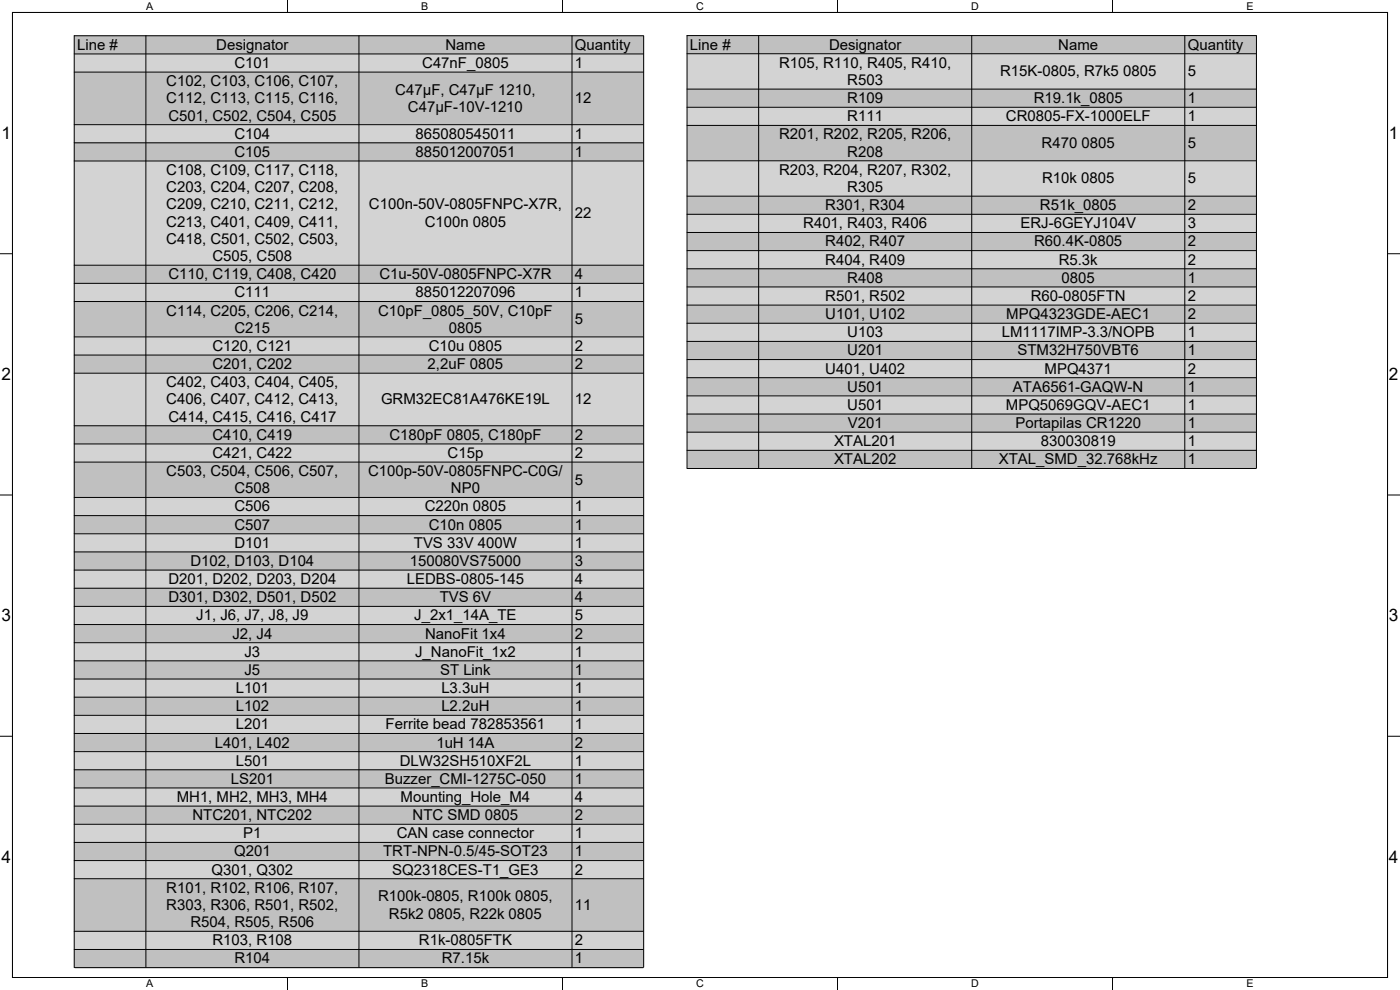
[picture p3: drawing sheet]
<svg xmlns="http://www.w3.org/2000/svg" width="297mm" height="210mm" viewBox="0 0 297 210" stroke-linecap="round" stroke-linejoin="round" font-family="sans-serif">
<g fill="none" stroke="#000" stroke-width=".21">
<path d="M2.6 2.6h291.8v204.8h-291.8zM61 0v2.6M119.3 0v2.6M177.7 0v2.6M236 0v2.6M0 53.8h2.6M294.4 53.8h2.6M0 105h2.6M294.4 105h2.6M0 156.2h2.6M294.4 156.2h2.6M61 207.4v2.6"/>
<path d="M119.3 207.4v2.6M177.7 207.4v2.6M236 207.4v2.6"/>
</g>
<path d="M15.7 7.6h120.8v3.8h-120.8z" fill="#c0c0c0"/>
<path d="M15.7 11.4h120.8v3.9h-120.8z" fill="#d3d3d3"/>
<path d="M15.7 15.3h120.8v11.1h-120.8z" fill="#c0c0c0"/>
<path d="M15.7 26.4h120.8v3.9h-120.8z" fill="#d3d3d3"/>
<path d="M15.7 30.3h120.8v3.8h-120.8z" fill="#c0c0c0"/>
<path d="M15.7 34.1h120.8v22.2h-120.8z" fill="#d3d3d3"/>
<path d="M15.7 56.3h120.8v3.8h-120.8z" fill="#c0c0c0"/>
<path d="M15.7 60.1h120.8v3.9h-120.8z" fill="#d3d3d3"/>
<path d="M15.7 64h120.8v7.5h-120.8z" fill="#c0c0c0"/>
<path d="M15.7 71.5h120.8v3.8h-120.8z" fill="#d3d3d3"/>
<path d="M15.7 75.3h120.8v3.9h-120.8z" fill="#c0c0c0"/>
<path d="M15.7 79.2h120.8v11.1h-120.8z" fill="#d3d3d3"/>
<path d="M15.7 90.3h120.8v3.9h-120.8z" fill="#c0c0c0"/>
<path d="M15.7 94.2h120.8v3.8h-120.8z" fill="#d3d3d3"/>
<path d="M15.7 98h120.8v7.5h-120.8z" fill="#c0c0c0"/>
<path d="M15.7 105.5h120.8v3.9h-120.8z" fill="#d3d3d3"/>
<path d="M15.7 109.4h120.8v3.8h-120.8z" fill="#c0c0c0"/>
<path d="M15.7 113.2h120.8v3.9h-120.8z" fill="#d3d3d3"/>
<path d="M15.7 117.1h120.8v3.8h-120.8z" fill="#c0c0c0"/>
<path d="M15.7 120.9h120.8v3.9h-120.8z" fill="#d3d3d3"/>
<path d="M15.7 124.8h120.8v3.8h-120.8z" fill="#c0c0c0"/>
<path d="M15.7 128.6h120.8v3.9h-120.8z" fill="#d3d3d3"/>
<path d="M15.7 132.5h120.8v3.8h-120.8z" fill="#c0c0c0"/>
<path d="M15.7 136.3h120.8v3.9h-120.8z" fill="#d3d3d3"/>
<path d="M15.7 140.2h120.8v3.8h-120.8z" fill="#c0c0c0"/>
<path d="M15.7 144h120.8v3.9h-120.8z" fill="#d3d3d3"/>
<path d="M15.7 147.9h120.8v3.8h-120.8z" fill="#c0c0c0"/>
<path d="M15.7 151.7h120.8v3.9h-120.8z" fill="#d3d3d3"/>
<path d="M15.7 155.6h120.8v3.8h-120.8z" fill="#c0c0c0"/>
<path d="M15.7 159.4h120.8v3.9h-120.8z" fill="#d3d3d3"/>
<path d="M15.7 163.3h120.8v3.8h-120.8z" fill="#c0c0c0"/>
<path d="M15.7 167.1h120.8v3.9h-120.8z" fill="#d3d3d3"/>
<path d="M15.7 171h120.8v3.8h-120.8z" fill="#c0c0c0"/>
<path d="M15.7 174.8h120.8v3.9h-120.8z" fill="#d3d3d3"/>
<path d="M15.7 178.7h120.8v3.8h-120.8z" fill="#c0c0c0"/>
<path d="M15.7 182.5h120.8v3.9h-120.8z" fill="#d3d3d3"/>
<path d="M15.7 186.4h120.8v11.2h-120.8z" fill="#c0c0c0"/>
<path d="M15.7 197.6h120.8v3.8h-120.8z" fill="#d3d3d3"/>
<path d="M15.7 201.4h120.8v3.9h-120.8z" fill="#c0c0c0"/>
<g fill="none" stroke="#000" stroke-width=".21">
<path d="M15.7 11.4h120.7M15.7 15.3h120.7M30.9 7.6v197.6M76.1 7.6v197.6M121.3 7.6v197.6M136.4 7.6h-120.7v197.6M136.5 7.6v197.6M15.7 26.4h120.7M15.7 30.3h120.7M15.7 34.1h120.7M15.7 56.3h120.7M15.7 60.1h120.7"/>
<path d="M15.7 64h120.7M15.7 71.5h120.7M15.7 75.3h120.7M15.7 79.2h120.7M15.7 90.3h120.7M15.7 94.2h120.7M15.7 98h120.7M15.7 105.5h120.7M15.7 109.4h120.7M15.7 113.2h120.7M15.7 117.1h120.7M15.7 120.9h120.7"/>
<path d="M15.7 124.8h120.7M15.7 128.6h120.7M15.7 132.5h120.7M15.7 136.3h120.7M15.7 140.2h120.7M15.7 144h120.7M15.7 147.9h120.7M15.7 151.7h120.7M15.7 155.6h120.7M15.7 159.4h120.7M15.7 163.3h120.7M15.7 167.1h120.7"/>
<path d="M15.7 171h120.7M15.7 174.8h120.7M15.7 178.7h120.7M15.7 182.5h120.7M15.7 186.4h120.7M15.7 197.6h120.7M15.7 201.4h120.7M15.7 205.3h120.7"/>
</g>
<path d="M145.7 7.5h120.8v3.9h-120.8z" fill="#c0c0c0"/>
<path d="M145.7 11.4h120.8v7.5h-120.8z" fill="#d3d3d3"/>
<path d="M145.7 18.9h120.8v3.9h-120.8z" fill="#c0c0c0"/>
<path d="M145.7 22.8h120.8v3.8h-120.8z" fill="#d3d3d3"/>
<path d="M145.7 26.6h120.8v7.5h-120.8z" fill="#c0c0c0"/>
<path d="M145.7 34.1h120.8v7.5h-120.8z" fill="#d3d3d3"/>
<path d="M145.7 41.6h120.8v3.9h-120.8z" fill="#c0c0c0"/>
<path d="M145.7 45.5h120.8v3.8h-120.8z" fill="#d3d3d3"/>
<path d="M145.7 49.3h120.8v3.9h-120.8z" fill="#c0c0c0"/>
<path d="M145.7 53.2h120.8v3.8h-120.8z" fill="#d3d3d3"/>
<path d="M145.7 57h120.8v3.9h-120.8z" fill="#c0c0c0"/>
<path d="M145.7 60.9h120.8v3.8h-120.8z" fill="#d3d3d3"/>
<path d="M145.7 64.7h120.8v3.9h-120.8z" fill="#c0c0c0"/>
<path d="M145.7 68.6h120.8v3.8h-120.8z" fill="#d3d3d3"/>
<path d="M145.7 72.4h120.8v3.9h-120.8z" fill="#c0c0c0"/>
<path d="M145.7 76.3h120.8v3.8h-120.8z" fill="#d3d3d3"/>
<path d="M145.7 80.1h120.8v3.9h-120.8z" fill="#c0c0c0"/>
<path d="M145.7 84h120.8v3.8h-120.8z" fill="#d3d3d3"/>
<path d="M145.7 87.8h120.8v3.9h-120.8z" fill="#c0c0c0"/>
<path d="M145.7 91.7h120.8v3.8h-120.8z" fill="#d3d3d3"/>
<path d="M145.7 95.5h120.8v3.9h-120.8z" fill="#c0c0c0"/>
<g fill="none" stroke="#000" stroke-width=".21">
<path d="M145.7 11.4h120.7M145.7 18.9h120.7M160.9 7.5v91.8M206.1 7.5v91.8M251.3 7.5v91.8M266.4 7.5h-120.7v91.8M266.5 7.5v91.8M145.7 22.8h120.7M145.7 26.6h120.7M145.7 34.1h120.7M145.7 41.6h120.7M145.7 45.5h120.7"/>
<path d="M145.7 49.3h120.7M145.7 53.2h120.7M145.7 57h120.7M145.7 60.9h120.7M145.7 64.7h120.7M145.7 68.6h120.7M145.7 72.4h120.7M145.7 76.3h120.7M145.7 80.1h120.7M145.7 84h120.7M145.7 87.8h120.7M145.7 91.7h120.7"/>
<path d="M145.7 95.5h120.7M145.7 99.4h120.7"/>
</g>
</svg>
